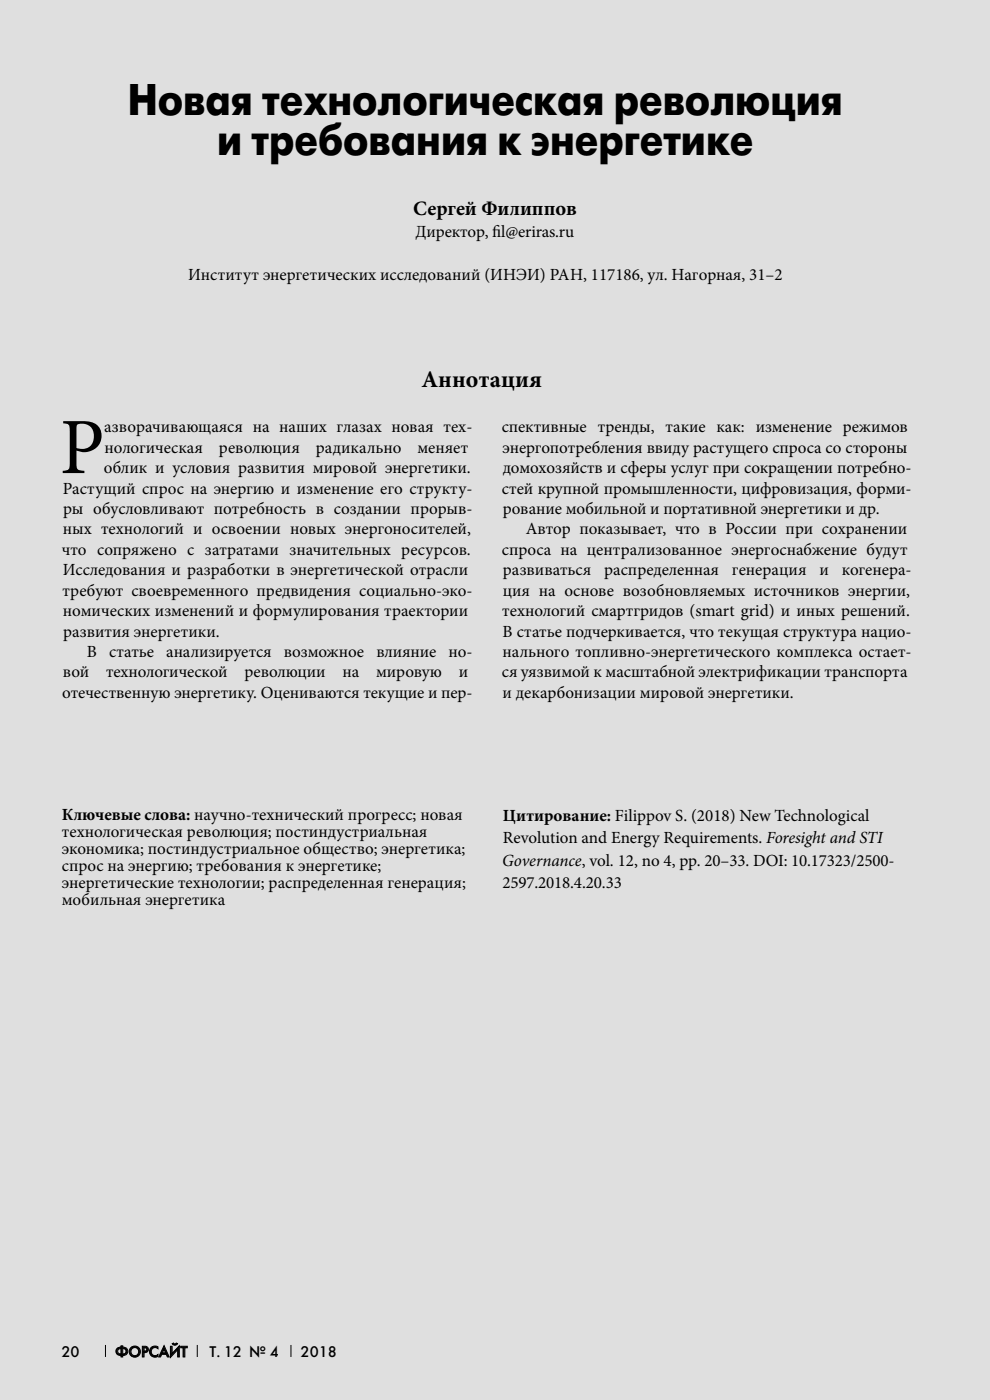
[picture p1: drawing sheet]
<svg xmlns="http://www.w3.org/2000/svg" width="205mm" height="290mm" viewBox="0 0 205 290" stroke-linecap="round" stroke-linejoin="round" font-family="sans-serif">
<defs><g id="words">
<text font-size="16.6" x="12.3" y="98">Р</text>
<g font-size="9.2">
<text x="26.5" y="23.7">Новая технологическая революция</text>
<text x="45" y="32.2">и требования к энергетике</text>
</g>
<text font-size="4.9" x="87.3" y="80.2">Аннотация</text>
<text font-size="4.2" x="85.6" y="44.4">Сергей Филиппов</text>
<g font-size="3.5">
<text x="86.1" y="49.2">Директор, f</text>
<text x="101.9" y="49.2">il@eriras.ru</text>
<text x="39" y="57.9">Институт энергетических исследований (ИНЭИ) РАН, 117186, ул. Нагорная, 31–2</text>
<text x="21.6" y="89.5">азворачивающаяся на наших глазах новая тех-</text>
<text x="103.9" y="89.5">спективные тренды, такие как: изменение режимов</text>
<text x="21.7" y="93.8">нологическая</text>
<text x="45.3" y="93.8">революция</text>
<text x="65.4" y="93.8">радикально</text>
<text x="86.4" y="93.8">меняет</text>
<text x="104.1" y="93.8">энергопотребления ввиду растущего спроса со стороны</text>
<text x="21.5" y="98">облик и условия развития мировой энергетики.</text>
<text x="104.1" y="98">домохозяйств и сферы услуг при сокращении потребно-</text>
<text x="13" y="102.2">Растущий спрос на энергию и изменение его структу-</text>
<text x="13.1" y="106.5">ры обусловливают потребность в создании прорыв-</text>
<text x="103.9" y="102.2">стей крупной промышленности, цифровизация, форми-</text>
<text x="104.1" y="106.5">рование мобильной и портативной энергетики и др.</text>
<text x="13" y="110.7">ных технологий и освоении новых энергоносителей,</text>
<text x="108.9" y="110.7">Автор показывает, что в России при сохранении</text>
<text x="12.8" y="114.9">что сопряжено с затратами значительных ресурсов.</text>
<text x="13" y="119.2">Исследования и разработки в энергетической отрасли</text>
<text x="103.9" y="114.9">спроса на централизованное энергоснабжение будут</text>
<text x="104.1" y="119.2">развиваться</text>
<text x="125.1" y="119.2">распределенная</text>
<text x="151.6" y="119.2">генерация</text>
<text x="169.7" y="119.2">и</text>
<text x="174.3" y="119.2">когенера-</text>
<text x="12.9" y="123.4">требуют своевременного предвидения социально-эко-</text>
<text x="104.1" y="123.4">ция на основе возобновляемых источников энергии,</text>
<text x="13" y="127.6">номических изменений и формулирования траектории</text>
<text x="13.1" y="131.9">развития энергетики.</text>
<text x="104" y="127.6">технологий смартгридов (smart grid) и иных решений.</text>
<text x="104.1" y="131.9">В статье подчеркивается, что текущая структура нацио-</text>
<text x="18" y="136.1">В</text>
<text x="22.6" y="136.1">статье</text>
<text x="34.4" y="136.1">анализируется</text>
<text x="58.8" y="136.1">возможное</text>
<text x="77.9" y="136.1">влияние</text>
<text x="92.9" y="136.1">но-</text>
<text x="104.1" y="136.1">нального топливно-энергетического комплекса остает-</text>
<text x="13" y="140.3">вой</text>
<text x="22" y="140.3">технологической</text>
<text x="50.6" y="140.3">революции</text>
<text x="70.9" y="140.3">на</text>
<text x="77.9" y="140.3">мировую</text>
<text x="95" y="140.3">и</text>
<text x="103.9" y="140.3">ся уязвимой к масштабной электрификации транспорта</text>
<text x="12.8" y="144.6">отечественную энергетику. Оцениваются текущие и пер-</text>
<text x="104.1" y="144.6">и декарбонизации мировой энергетики.</text>
<text x="12.8" y="169.8">Ключевые слова: научно-технический прогресс; новая</text>
<text x="12.8" y="173.4">технологическая революция; постиндустриальная</text>
<text x="104.1" y="170.1">Цитирование: Filippov S. (2018) New Technological</text>
<text x="12.8" y="176.9">экономика; постиндустриальное общество; энергетика;</text>
<text x="104" y="179.3">Governance, vol. 12, no 4, pp. 20–33. DOI: 10.17323/2500-</text>
<text x="104.1" y="174.7">Revolution and Energy Requirements. Foresight and STI</text>
<text x="12.8" y="180.4">спрос на энергию; требования к энергетике;</text>
<text x="12.8" y="183.9">энергетические технологии; распределенная генерация;</text>
<text x="104" y="183.9">2597.2018.4.20.33</text>
<text x="12.8" y="187.5">мобильная энергетика</text>
</g>
<g font-size="3.2">
<text x="12.7" y="281.1">20</text>
<text x="23.9" y="281.1">Форсайт</text>
<text x="43.4" y="281.1">Т. 12 № 4</text>
<text x="62.3" y="281.1">2018</text>
</g>
</g></defs>
<g fill="none" stroke="#000" stroke-width=".21">
<path d="M21.8 278.6v2.5M24.3 279.2l.8-.2v-.2h.3v.2a.88 .88 0 0 1 1.1 .9 .88 .88 0 0 1-1.1 .9v.3h-.3v-.3a.88 .88 0 0 1-1-.5 .88 .88 0 0 1 .2-1.1zM24.5 279.5l.6-.1-.1 1.1a.55 .55 0 0 1-.6-.3 .55 .55 0 0 1 .1-.7zM25.4 279.4a.56 .56 0 0 1 .7 .5 .56 .56 0 0 1-.7 .6zM29.5 278.9h.5a.68 .68 0 0 1 .7 .7 .68 .68 0 0 1-.9 .6v.9h-.3zM29.8 279.2l.5 .1v.5l-.5 .1zM31.3 279.1l.5-.3h.6l.3 .2v.4a.82 .82 0 0 0-1.1 0 .82 .82 0 0 0 0 1.2 .82 .82 0 0 0 1.1 0v.4a1.16 1.16 0 0 1-1.5-.3 1.16 1.16 0 0 1 .1-1.6zM34 279.5l.3 .7h-.7zM34 278.7l1 2.4h-.3l-.3-.6h-.9l-.3 .6h-.3zM35.3 278.9h.3v1.5l1.5-1.6v2.3h-.3v-1.5l-1.5 1.6zM35.7 278.3l.2-.1a.31 .31 0 0 0 .3 .2 .31 .31 0 0 0 .3-.2l.3 .1a.61 .61 0 0 1-.6 .4 .61 .61 0 0 1-.5-.4zM37.4 278.9h1.4v.3h-.5v1.9h-.4v-1.9h-.5z"/>
<path d="M40.9 278.6v2.5M60.2 278.6v2.5"/>
<circle cx="27.9" cy="280" r="1.16"/>
<circle cx="27.9" cy="280" r=".83"/>
</g>
<path d="M13 11.2h15.6" fill="none" stroke="#000" stroke-width=".26"/>
<path d="M0 0h204.9v290h-204.9z" fill="#e2deda"/>
<g fill="none" stroke="#000" stroke-width=".21">
<path d="M21.8 278.6v2.5M24.3 279.2l.8-.2v-.2h.3v.2a.88 .88 0 0 1 1.1 .9 .88 .88 0 0 1-1.1 .9v.3h-.3v-.3a.88 .88 0 0 1-1-.5 .88 .88 0 0 1 .2-1.1zM24.5 279.5l.6-.1-.1 1.1a.55 .55 0 0 1-.6-.3 .55 .55 0 0 1 .1-.7zM25.4 279.4a.56 .56 0 0 1 .7 .5 .56 .56 0 0 1-.7 .6zM29.5 278.9h.5a.68 .68 0 0 1 .7 .7 .68 .68 0 0 1-.9 .6v.9h-.3zM29.8 279.2l.5 .1v.5l-.5 .1zM31.3 279.1l.5-.3h.6l.3 .2v.4a.82 .82 0 0 0-1.1 0 .82 .82 0 0 0 0 1.2 .82 .82 0 0 0 1.1 0v.4a1.16 1.16 0 0 1-1.5-.3 1.16 1.16 0 0 1 .1-1.6zM34 279.5l.3 .7h-.7zM34 278.7l1 2.4h-.3l-.3-.6h-.9l-.3 .6h-.3zM35.3 278.9h.3v1.5l1.5-1.6v2.3h-.3v-1.5l-1.5 1.6zM35.7 278.3l.2-.1a.31 .31 0 0 0 .3 .2 .31 .31 0 0 0 .3-.2l.3 .1a.61 .61 0 0 1-.6 .4 .61 .61 0 0 1-.5-.4zM37.4 278.9h1.4v.3h-.5v1.9h-.4v-1.9h-.5z"/>
<path d="M40.9 278.6v2.5M60.2 278.6v2.5"/>
<circle cx="27.9" cy="280" r="1.16"/>
<circle cx="27.9" cy="280" r=".83"/>
</g>
<use href="#words"/>
</svg>
